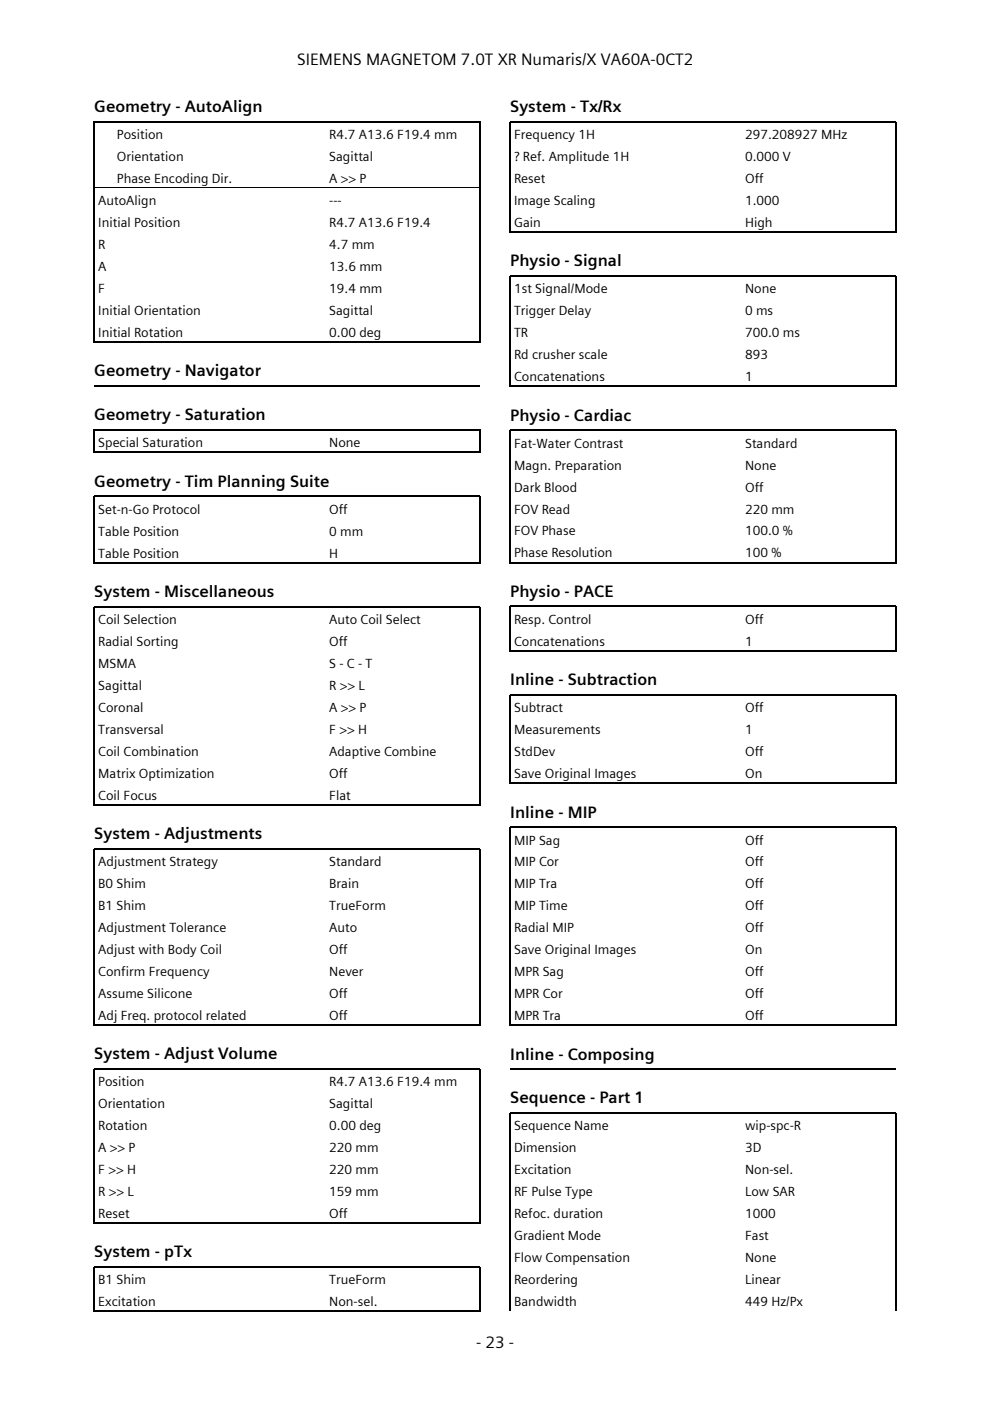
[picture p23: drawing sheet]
<svg xmlns="http://www.w3.org/2000/svg" width="210mm" height="297mm" viewBox="0 0 210 297" stroke-linecap="round" stroke-linejoin="round" font-family="sans-serif">
<defs><g id="words">
<g font-size="3.5">
<text x="63" y="13.8">SIEMENS MAGNETOM 7.0T XR Numaris/X VA60A-0CT2</text>
<text x="20" y="23.8">Geometry - AutoAlign</text>
<text x="108.2" y="23.8">System - Tx/Rx</text>
<text x="108.2" y="56.5">Physio - Signal</text>
<text x="20" y="79.8">Geometry - Navigator</text>
<text x="20" y="89.1">Geometry - Saturation</text>
<text x="108.2" y="89.2">Physio - Cardiac</text>
<text x="20" y="103.2">Geometry - Tim Planning Suite</text>
<text x="20" y="126.6">System - Miscellaneous</text>
<text x="108.2" y="126.5">Physio - PACE</text>
<text x="108.2" y="145.3">Inline - Subtraction</text>
<text x="108.2" y="173.3">Inline - MIP</text>
<text x="20" y="177.9">System - Adjustments</text>
<text x="20" y="224.5">System - Adjust Volume</text>
<text x="108.2" y="224.6">Inline - Composing</text>
<text x="108.2" y="233.9">Sequence - Part 1</text>
<text x="20" y="266.6">System - pTx</text>
<text x="101" y="285.8">- 23 -</text>
</g>
<g font-size="2.8">
<text x="24.8" y="29.5">Position</text>
<text x="69.8" y="29.5">R4.7 A13.6 F19.4 mm</text>
<text x="109" y="29.5">Frequency 1H</text>
<text x="158" y="29.5">297.208927 MHz</text>
<text x="24.8" y="34.2">Orientation</text>
<text x="69.8" y="34.2">Sagittal</text>
<text x="109" y="34.2">? Ref. Amplitude 1H</text>
<text x="158" y="34.2">0.000 V</text>
<text x="24.8" y="38.8">Phase Encoding Dir.</text>
<text x="69.8" y="38.8">A &gt;&gt; P</text>
<text x="109" y="38.8">Reset</text>
<text x="158" y="38.8">Off</text>
<text x="20.8" y="43.5">AutoAlign</text>
<text x="69.8" y="43.5">---</text>
<text x="109" y="43.5">Image Scaling</text>
<text x="158" y="43.5">1.000</text>
<text x="20.8" y="48.2">Initial Position</text>
<text x="20.8" y="52.8">R</text>
<text x="69.8" y="48.2">R4.7 A13.6 F19.4</text>
<text x="69.8" y="52.8">4.7 mm</text>
<text x="109" y="48.1">Gain</text>
<text x="158" y="48.1">High</text>
<text x="20.8" y="57.5">A</text>
<text x="69.8" y="57.5">13.6 mm</text>
<text x="20.8" y="62.1">F</text>
<text x="69.8" y="62.1">19.4 mm</text>
<text x="109" y="62.2">1st Signal/Mode</text>
<text x="158" y="62.2">None</text>
<text x="20.8" y="66.8">Initial Orientation</text>
<text x="20.8" y="71.4">Initial Rotation</text>
<text x="69.8" y="66.8">Sagittal</text>
<text x="69.8" y="71.4">0.00 deg</text>
<text x="109" y="66.9">Trigger Delay</text>
<text x="109" y="71.5">TR</text>
<text x="158" y="66.9">0 ms</text>
<text x="158" y="71.5">700.0 ms</text>
<text x="109" y="76.2">Rd crusher scale</text>
<text x="158" y="76.2">893</text>
<text x="109" y="80.8">Concatenations</text>
<text x="158" y="80.8">1</text>
<text x="20.8" y="94.8">Special Saturation</text>
<text x="69.8" y="94.8">None</text>
<text x="109" y="94.9">Fat-Water Contrast</text>
<text x="158" y="94.9">Standard</text>
<text x="109" y="99.6">Magn. Preparation</text>
<text x="158" y="99.6">None</text>
<text x="109" y="104.2">Dark Blood</text>
<text x="158" y="104.2">Off</text>
<text x="20.8" y="108.9">Set-n-Go Protocol</text>
<text x="20.8" y="113.6">Table Position</text>
<text x="69.8" y="108.9">Off</text>
<text x="69.8" y="113.6">0 mm</text>
<text x="109" y="108.9">FOV Read</text>
<text x="109" y="113.5">FOV Phase</text>
<text x="158" y="108.9">220 mm</text>
<text x="158" y="113.5">100.0 %</text>
<text x="20.8" y="118.2">Table Position</text>
<text x="69.8" y="118.2">H</text>
<text x="109" y="118.2">Phase Resolution</text>
<text x="158" y="118.2">100 %</text>
<text x="20.8" y="132.3">Coil Selection</text>
<text x="20.8" y="137">Radial Sorting</text>
<text x="69.8" y="132.3">Auto Coil Select</text>
<text x="69.8" y="137">Off</text>
<text x="109" y="132.3">Resp. Control</text>
<text x="109" y="136.9">Concatenations</text>
<text x="158" y="132.3">Off</text>
<text x="158" y="136.9">1</text>
<text x="20.8" y="141.6">MSMA</text>
<text x="69.8" y="141.6">S - C - T</text>
<text x="20.8" y="146.3">Sagittal</text>
<text x="69.8" y="146.3">R &gt;&gt; L</text>
<text x="20.8" y="150.9">Coronal</text>
<text x="20.8" y="155.6">Transversal</text>
<text x="69.8" y="150.9">A &gt;&gt; P</text>
<text x="69.8" y="155.6">F &gt;&gt; H</text>
<text x="109" y="151">Subtract</text>
<text x="109" y="155.7">Measurements</text>
<text x="158" y="151">Off</text>
<text x="158" y="155.7">1</text>
<text x="20.8" y="160.2">Coil Combination</text>
<text x="69.8" y="160.2">Adaptive Combine</text>
<text x="109" y="160.3">StdDev</text>
<text x="158" y="160.3">Off</text>
<text x="20.8" y="164.9">Matrix Optimization</text>
<text x="69.8" y="164.9">Off</text>
<text x="109" y="165">Save Original Images</text>
<text x="158" y="165">On</text>
<text x="20.8" y="169.5">Coil Focus</text>
<text x="69.8" y="169.5">Flat</text>
<text x="109" y="179.1">MIP Sag</text>
<text x="158" y="179.1">Off</text>
<text x="20.8" y="183.6">Adjustment Strategy</text>
<text x="69.8" y="183.6">Standard</text>
<text x="109" y="183.7">MIP Cor</text>
<text x="158" y="183.7">Off</text>
<text x="20.8" y="188.3">B0 Shim</text>
<text x="69.8" y="188.3">Brain</text>
<text x="109" y="188.4">MIP Tra</text>
<text x="158" y="188.4">Off</text>
<text x="20.8" y="192.9">B1 Shim</text>
<text x="20.8" y="197.6">Adjustment Tolerance</text>
<text x="69.8" y="192.9">TrueForm</text>
<text x="69.8" y="197.6">Auto</text>
<text x="109" y="193">MIP Time</text>
<text x="109" y="197.7">Radial MIP</text>
<text x="158" y="193">Off</text>
<text x="158" y="197.7">Off</text>
<text x="20.8" y="202.2">Adjust with Body Coil</text>
<text x="69.8" y="202.2">Off</text>
<text x="109" y="202.3">Save Original Images</text>
<text x="158" y="202.3">On</text>
<text x="20.8" y="206.9">Confirm Frequency</text>
<text x="69.8" y="206.9">Never</text>
<text x="109" y="207">MPR Sag</text>
<text x="158" y="207">Off</text>
<text x="20.8" y="211.5">Assume Silicone</text>
<text x="69.8" y="211.5">Off</text>
<text x="109" y="211.6">MPR Cor</text>
<text x="158" y="211.6">Off</text>
<text x="20.8" y="216.2">Adj Freq. protocol related</text>
<text x="69.8" y="216.2">Off</text>
<text x="109" y="216.3">MPR Tra</text>
<text x="158" y="216.3">Off</text>
<text x="20.8" y="230.3">Position</text>
<text x="69.8" y="230.3">R4.7 A13.6 F19.4 mm</text>
<text x="20.8" y="234.9">Orientation</text>
<text x="20.8" y="239.6">Rotation</text>
<text x="69.8" y="234.9">Sagittal</text>
<text x="69.8" y="239.6">0.00 deg</text>
<text x="109" y="239.7">Sequence Name</text>
<text x="158" y="239.7">wip-spc-R</text>
<text x="20.8" y="244.2">A &gt;&gt; P</text>
<text x="69.8" y="244.2">220 mm</text>
<text x="109" y="244.3">Dimension</text>
<text x="158" y="244.3">3D</text>
<text x="20.8" y="248.9">F &gt;&gt; H</text>
<text x="69.8" y="248.9">220 mm</text>
<text x="109" y="249">Excitation</text>
<text x="158" y="249">Non-sel.</text>
<text x="20.8" y="253.5">R &gt;&gt; L</text>
<text x="69.8" y="253.5">159 mm</text>
<text x="109" y="253.6">RF Pulse Type</text>
<text x="158" y="253.6">Low SAR</text>
<text x="20.8" y="258.2">Reset</text>
<text x="69.8" y="258.2">Off</text>
<text x="109" y="258.3">Refoc. duration</text>
<text x="109" y="262.9">Gradient Mode</text>
<text x="158" y="258.3">1000</text>
<text x="158" y="262.9">Fast</text>
<text x="109" y="267.6">Flow Compensation</text>
<text x="158" y="267.6">None</text>
<text x="20.8" y="272.3">B1 Shim</text>
<text x="69.8" y="272.3">TrueForm</text>
<text x="109" y="272.3">Reordering</text>
<text x="158" y="272.3">Linear</text>
<text x="20.8" y="276.9">Excitation</text>
<text x="69.8" y="276.9">Non-sel.</text>
<text x="109" y="276.9">Bandwidth</text>
<text x="158" y="276.9">449 Hz/Px</text>
</g>
</g></defs>
<g fill="none" stroke="#000" stroke-width=".26">
<path d="M108.2 49.3v-23.5h81.8v23.5M108.3 49.2h81.6M20 72.7v-46.9h81.8v46.9M20.1 72.5h81.6M20 81.8h81.8M20 96v-4.9h81.8v4.9M20.1 95.9h81.6M108.2 82v-23.5h81.8v23.5M108.3 81.9h81.6M20 119.4v-14.2h81.8v14.2M20.1 119.3h81.6M108.2 119.4v-28.2h81.8v28.2"/>
<path d="M108.3 119.3h81.6M108.2 138.1v-9.5h81.8v9.5M108.3 138h81.6M20 170.7v-42.1h81.8v42.1M20.1 170.6h81.6M108.2 166.2v-18.9h81.8v18.9M108.3 166.1h81.6M20 217.4v-37.5h81.8v37.5M20.1 217.3h81.6M108.2 217.5v-42.1h81.8v42.1M108.3 217.4h81.6M108.2 226.7h81.8"/>
<path d="M20 259.4v-32.8h81.8v32.8M20.1 259.3h81.6M20 278.2v-9.6h81.8v9.6M20.1 278h81.6M108.2 277.9v-41.9h81.8v41.9"/>
</g>
<path d="M20.1 25.8h81.6M20.1 39.8h81.6" fill="none" stroke="#000" stroke-width=".21"/>
<use href="#words"/>
</svg>
